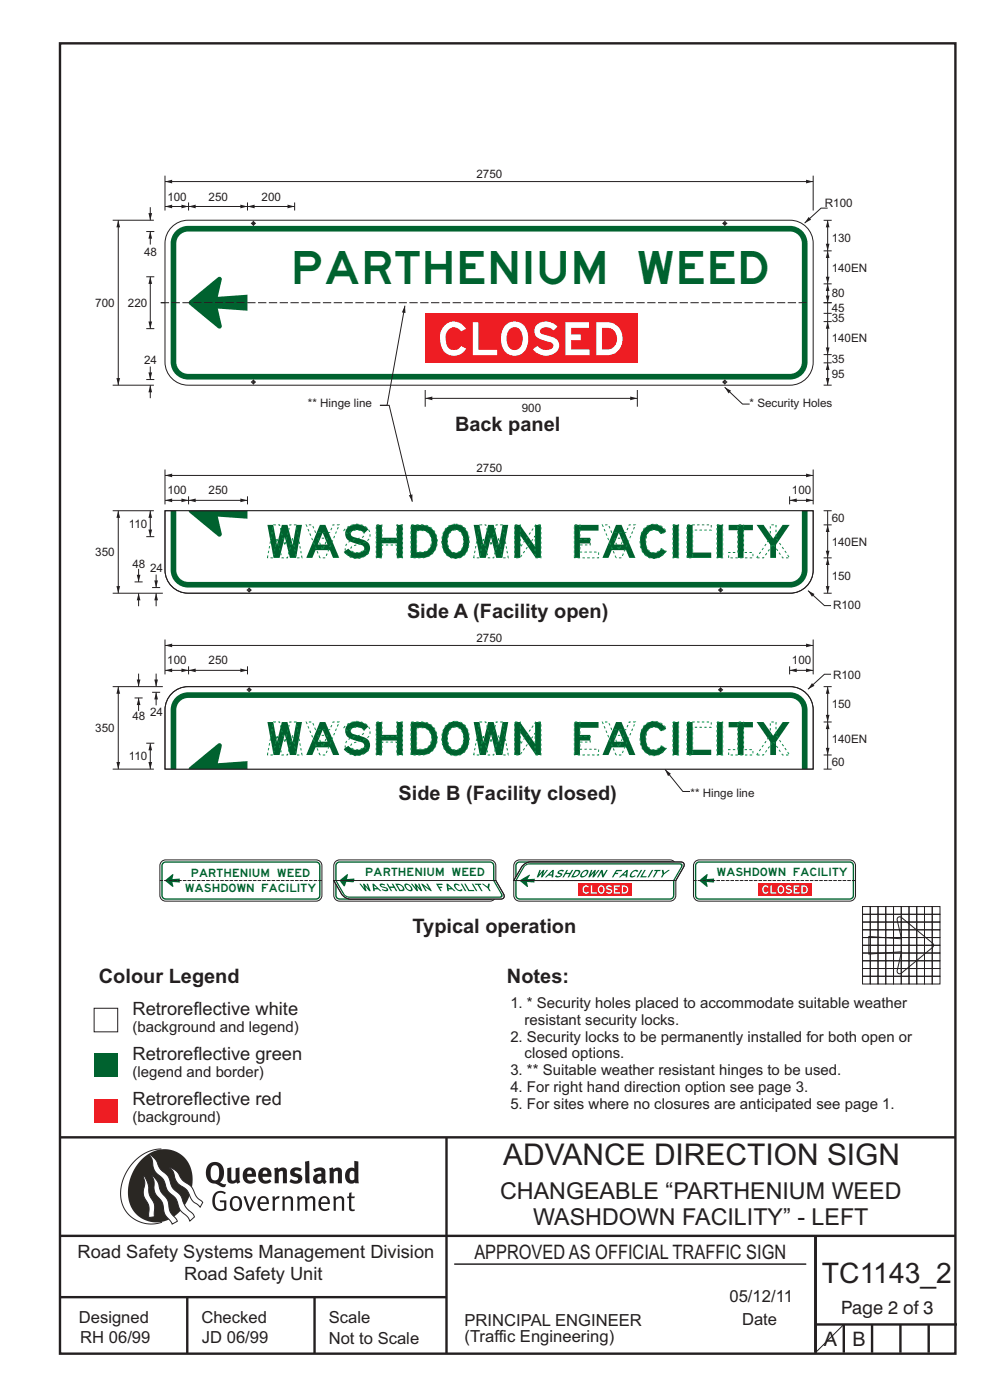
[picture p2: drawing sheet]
<svg xmlns="http://www.w3.org/2000/svg" width="210mm" height="297mm" viewBox="0 0 210 297" stroke-linecap="round" stroke-linejoin="round" font-family="sans-serif">
<defs><g id="words">
<g font-size="7" fill="#00622f">
<text x="62.6" y="60.2">PARTHENIUM</text>
<text x="135.5" y="60.2">WEED</text>
</g>
<text font-size="6.3" fill="#231f20" x="106.7" y="247.2">ADVANCE DIRECTION SIGN</text>
<text font-size="6" fill="#231f20" x="174.4" y="272.1">TC1143_2</text>
<g font-size="4.9" fill="#231f20">
<text x="106.1" y="254.4">CHANGEABLE “PARTHENIUM WEED</text>
<text x="113.1" y="259.9">WASHDOWN FACILITY” - LEFT</text>
</g>
<g font-size="4.2" fill="#231f20">
<text x="96.5" y="91.3">Back panel</text>
<text x="86.3" y="131.1">Side A (Facility open)</text>
<text x="84.5" y="169.8">Side B (Facility closed)</text>
<text x="87.5" y="197.9">Typical operation</text>
<text x="21" y="208.5">Colour Legend</text>
<text x="107.5" y="208.5">Notes:</text>
<text x="100.6" y="267.2">APPROVED AS OFFICIAL TRAFFIC SIGN</text>
<text x="174.7" y="285.6">A</text>
<text x="180.9" y="285.6">B</text>
</g>
<g font-size="3.9" fill="#231f20">
<text x="28.1" y="215.3">Retroreflective white</text>
<text x="28.1" y="224.9">Retroreflective green</text>
<text x="28.1" y="234.5">Retroreflective red</text>
<text x="16.4" y="266.8">Road Safety Systems Management Division</text>
<text x="39.1" y="271.6">Road Safety Unit</text>
<text x="178.4" y="278.8">Page 2 of 3</text>
</g>
<g font-size="3.5" fill="#231f20">
<text x="16.7" y="280.6">Designed</text>
<text x="42.7" y="280.6">Checked</text>
<text x="69.7" y="280.6">Scale</text>
<text x="98.5" y="281.4">PRINCIPAL ENGINEER</text>
<text x="154.7" y="276.2">05/12/11</text>
<text x="157.4" y="281.2">Date</text>
<text x="17" y="284.8">RH 06/99</text>
<text x="42.8" y="284.8">JD 06/99</text>
<text x="69.7" y="285.2">Not to Scale</text>
<text x="98.5" y="284.8">(Traffic Engineering)</text>
</g>
<g font-size="3.2" fill="#231f20">
<text x="108.3" y="213.9">1. * Security holes placed to accommodate suitable weather</text>
<text x="28.1" y="218.9">(background and legend)</text>
<text x="108.3" y="221">2. Security locks to be permanently installed for both open or</text>
<text x="111.3" y="217.5">resistant security locks.</text>
<text x="111.3" y="224.5">closed options.</text>
<text x="28.1" y="228.6">(legend and border)</text>
<text x="108.3" y="228.1">3. ** Suitable weather resistant hinges to be used.</text>
<text x="108.3" y="231.6">4. For right hand direction option see page 3.</text>
<text x="28.1" y="238.2">(background)</text>
<text x="108.3" y="235.2">5. For sites where no closures are anticipated see page 1.</text>
</g>
<g font-size="2.5" fill="#231f20">
<text x="101.1" y="37.7">2750</text>
<text x="35.5" y="42.5">100</text>
<text x="44.2" y="42.5">250</text>
<text x="55.5" y="42.5">200</text>
<text x="175" y="43.9">R100</text>
<text x="176.4" y="51.3">130</text>
<text x="30.6" y="54.2">48</text>
<text x="176.4" y="57.6">140EN</text>
<text x="20.2" y="65.1">700</text>
<text x="27.1" y="65.1">220</text>
<text x="176.4" y="63.1">80</text>
<text x="176.4" y="68.2">35</text>
<text x="176.4" y="66.2">45</text>
<text x="30.6" y="77.3">24</text>
<text x="176.4" y="77">35</text>
<text x="176.4" y="72.6">140EN</text>
<text x="176.4" y="80.2">95</text>
<text x="65.3" y="86.3">** Hinge line</text>
<text x="110.7" y="87.4">900</text>
<text x="159" y="86.3">* Security Holes</text>
<text x="101.1" y="100">2750</text>
<text x="35.5" y="104.9">100</text>
<text x="44.2" y="104.9">250</text>
<text x="168" y="104.9">100</text>
<text x="27.3" y="112">110</text>
<text x="176.4" y="110.7">60</text>
<text x="20.2" y="118">350</text>
<text x="176.4" y="115.7">140EN</text>
<text x="28.1" y="120.6">48</text>
<text x="31.8" y="121.4">24</text>
<text x="176.4" y="123">150</text>
<text x="176.7" y="129.3">R100</text>
<text x="101.1" y="136.1">2750</text>
<text x="35.5" y="140.9">100</text>
<text x="44.2" y="141">250</text>
<text x="168" y="141">100</text>
<text x="176.7" y="144">R100</text>
<text x="20.2" y="155.3">350</text>
<text x="28.1" y="152.7">48</text>
<text x="31.8" y="151.9">24</text>
<text x="176.4" y="150.3">150</text>
<text x="27.3" y="161.3">110</text>
<text x="176.4" y="157.5">140EN</text>
<text x="176.4" y="162.6">60</text>
<text x="146.5" y="169">** Hinge line</text>
</g>
<g font-size="1.8" fill="#00622f">
<text x="77.7" y="185.8">PARTHENIUM</text>
<text x="95.9" y="185.8">WEED</text>
<text x="115.9" y="185.8">PARTHENIUM</text>
<text x="134.1" y="185.8">WEED</text>
<text x="152.1" y="185.8">WASHDOWN</text>
<text x="168.4" y="185.8">FACILITY</text>
</g>
<g font-size="1.7" fill="#00622f">
<text x="39.3" y="189.3">WASHDOWN</text>
<text x="40.7" y="186.1">PARTHENIUM</text>
<text x="55.6" y="189.3">FACILITY</text>
<text x="58.9" y="186.1">WEED</text>
</g>
</g></defs>
<g fill="none" stroke="#231f20" stroke-width=".51">
<path d="M12.7 9.2h190v278h-190zM12.7 241.3h190M94.7 241.4v45.8M12.7 275.2h82M12.7 262.2h190.1M39.7 275.2v12M66.7 275.2v12M173 262.2v24.8M173 281h30M179 281v6M185 281v6M191 281v6"/>
<path d="M197 281v6"/>
</g>
<path d="M96.4 268.2h74.6" fill="none" stroke="#231f20" stroke-width=".21"/>
<path d="M34.2 243.8a9.5 9.5 0 0 0-8.6 10.4 6.5 6.5 0 0 0 8.8 5.1" fill="none" stroke="#2a2723" stroke-width=".21"/>
<path d="M30.1 246a6.1 6.1 0 0 1 7.3-1.6 6.1 6.1 0 0 1 3.4 6.6 8.8 8.8 0 0 1-7.1 8.3 6.1 6.1 0 0 1-6.5-7.4 10.5 10.5 0 0 1 2.9-5.9z" fill-rule="evenodd" fill="#2a2723"/>
<g fill="#fff" stroke="#2a2723" stroke-width=".21">
<path d="M30.4 249.4l.3 .3 .6 1.2 .4 2.5 1 2.1 .1 2.7-1.2 .1v-2.5l-1-1.8-.2-.6 .3-2.4z" fill-rule="evenodd"/>
<path d="M36 247.7l.5 .2 .9 .6 1.3 1.9 2 1.5 1 2 1.3 1.2-.5 1-1.7-1.4-1.2-2.3-1.9-1.4-.6-.9-.4-1.5z" fill-rule="evenodd"/>
<path d="M31.7 245l.3 .1 .9 .8 1.1 2.1 1.6 1.5 1 2.5 1.6 1.5 1.2 2.6 1.6 1.6 .3 .5-1 .9-.5-.9-1.6-1.5-1-2.5-1.7-1.6-.9-2.4-1.7-1.7-.4-.9-.3-1.6z" fill-rule="evenodd"/>
<path d="M32.2 249.4l.5 .4 .7 .9 .7 2.1 1.5 1.9 .5 2.4 1.5 1.8v.2l-1.1 .6-1.5-2.1-.6-2.6-1.5-1.9-.2-.9v-1.6z" fill-rule="evenodd"/>
</g>
<g fill="#231f20">
<path d="M45.6 253.1l.5-.3 .7-.1 .6 .1 .5 .3-.2 .3-.9-.3-.8 .2-.3 .6-.1 1.1 .1 .7 .3 .5 .5 .3h.6l.4-.1v-1.3h-.8l-.1-.4h1.4v1.9l-.7 .3h-.7l-.7-.2-.5-.5-.3-.7-.1-1 .2-.8z" fill-rule="evenodd"/>
<path d="M49.5 254.3l.7-.1 .5 .5 .1 1.2-.2 .4-.3 .2h-.5l-.4-.4-.1-1zM49.2 254.1l-.5 1.1 .3 1.2 .7 .5 1-.1 .4-.4 .2-.5v-.8l-.2-.7-.3-.4-.5-.2h-.6z" fill-rule="evenodd"/>
<path d="M51.6 253.9l.5-.1 .9 2.6 .8-2.6h.5l-1.1 3.1h-.5z" fill-rule="evenodd"/>
<path d="M55.4 254.3l.4-.2 .4 .2 .3 .2v.6h-1.3zM55.1 254.1l-.5 1v.7l.3 .6 .4 .4 .5 .1 1.1-.2 .1-.1-.2-.3-.6 .2-.7-.1-.2-.3-.1-.5v-.2h1.8l-.2-1.2-.8-.4h-.5z" fill-rule="evenodd"/>
<path d="M57.7 253.9l.5-.1 .1 .5 .5-.4 .5-.1-.2 .5-.4 .1-.3 .3-.1 2.2h-.5z" fill-rule="evenodd"/>
<path d="M59.8 253.9l.5-.1a.24 .24 0 0 0 .1 .4 .24 .24 0 0 0 .3-.2l.8-.2 .6 .4 .1 2.7h-.5v-2.4l-.2-.2-.3-.1-.8 .4v2.3h-.5z" fill-rule="evenodd"/>
<path d="M63 253.9l.5-.1a.24 .24 0 0 0 .1 .4 .24 .24 0 0 0 .3-.3l.6-.1 .5 .2a.23 .23 0 0 0 .2 .2 .23 .23 0 0 0 .2-.2l.8-.2 .6 .4 .1 2.7h-.5v-2.4l-.1-.2-.3-.1-.8 .5v2.2h-.5v-2.4l-.1-.2-.3-.1-.7 .4v2.3h-.5z" fill-rule="evenodd"/>
<path d="M68.4 254.3l.4-.2 .4 .2 .3 .8h-1.4zM68 254.1l-.4 1v.7l.2 .6 .4 .4 .5 .1 1-.2 .2-.1-.2-.3-.6 .2-.7-.1-.2-.4-.1-.6h1.9l-.2-1.1-.4-.4-.5-.1h-.5z" fill-rule="evenodd"/>
<path d="M70.7 253.9l.4-.1a.24 .24 0 0 0 .2 .4 .24 .24 0 0 0 .3-.2l.8-.2 .5 .4 .1 2.7h-.5v-2.3l-.1-.3-.3-.1-.9 .4v2.3h-.4z" fill-rule="evenodd"/>
<path d="M74.1 253.1l.5-.1-.1 .8h.8l-.2 .4h-.6v2.2l.2 .2 .5-.1 .1 .4h-.3h-.6l-.3-.4-.1-2.3h-.3v-.4h.3z" fill-rule="evenodd"/>
<path d="M45 247.4l.4-.2h.4l.6 .6v1.8l-.2 .5-.3 .3-.7-.1-.4-.5-.1-1.5zM44.3 247l-.4 .6-.2 .9v1l.4 .8 .6 .6 1.1 .3 1.5 .7 .5-.1 .2-.6h-.6l-.8-.4 .7-.9 .2-1.5a1.91 1.91 0 0 0-1.1-1.7 1.91 1.91 0 0 0-2.1 .3z" fill-rule="evenodd"/>
<path d="M48.2 247.8l.9-.1v2.4l.1 .3 .3 .1 .5-.3v-2.3l.8-.2v2.6l.2 .5-.7 .3a.39 .39 0 0 0-.7 0h-.8l-.5-.5z" fill-rule="evenodd"/>
<path d="M52.6 248.5l.3-.2 .3 .1 .2 .6h-1zM51.9 248.1l-.3 .5-.1 .7 .1 .8 .3 .6 .5 .3 .6 .1 .7-.1 .6-.3-.4-.5-.4 .2-.5 .1-.4-.2-.2-.4v-.2h1.9l-.1-1-.3-.7-1-.3-.5 .1z" fill-rule="evenodd"/>
<path d="M55.9 248.5l.3-.2 .3 .1 .2 .6h-1zM55.2 248.1l-.3 .5-.1 .8 .1 .7 .3 .6 .5 .3 .6 .1 .7-.1 .6-.3-.4-.5-.5 .3-.6-.1-.4-.5v-.2h1.9l-.1-1-.3-.6-.5-.3-.5-.1-.5 .1z" fill-rule="evenodd"/>
<path d="M58.1 247.9l.8-.2 .1 .4 1-.4 .7 .3 .2 .5v2.5h-.9v-2.2l-.2-.4-.7 .3v2.3h-.8z" fill-rule="evenodd"/>
<path d="M61.8 248l.9-.3 1.3 .3-.3 .6-.8-.3-.4 .3 .1 .3 1 .3 .4 .4 .1 .8-.5 .5-1 .2-1.2-.3 .3-.7 1.1 .4h.2l.2-.3-.1-.3-1-.3-.4-.3-.1-.7z" fill-rule="evenodd"/>
<path d="M67.4 249.8l.8-.2v.7l-.4 .2h-.3l-.2-.3zM66.5 248.1l.3 .7 .8-.4 .5 .2a.35 .35 0 0 1 0 .4 .35 .35 0 0 1-.5 0l-1 .4-.2 1 .2 .4 .3 .3h1.1a.49 .49 0 0 1 .9 .1l.4-.5-.3-.4v-1.8l-.1-.5-.5-.2-.6-.1z" fill-rule="evenodd"/>
<path d="M69.8 247.9l.8-.2 .1 .4 1-.4 .7 .3 .1 .5v2.5h-.8v-2.3l-.3-.3-.6 .3v2.3h-.9z" fill-rule="evenodd"/>
<path d="M74.4 248.5l.4-.1 .4 .2v1.6l-.4 .2-.4-.1-.2-.3v-1zM75.2 246.3v1.3a.19 .19 0 0 1-.1 .3 .19 .19 0 0 1-.3-.2l-.8 .2-.5 .5-.3 .9 .1 1 .4 .5 .5 .3h.6l.5-.2 .1 .1h.7l-.1-4.6z" fill-rule="evenodd"/>
<path d="M64.7 246.5l.9-.2 .2 4.7h-.9l-.1-.3z" fill-rule="evenodd"/>
</g>
<path d="M179 281l-6 6" fill="none" stroke="#231f20" stroke-width=".21"/>
<path d="M20 223.5h5v5h-5z" fill-rule="evenodd" fill="#00622f"/>
<path d="M20 233.1h5v5h-5z" fill-rule="evenodd" fill="#ee1d23"/>
<path d="M20 213.9h5v5h-5z" fill-rule="evenodd" fill="#fff" stroke="#231f20" stroke-width=".21"/>
<path d="M80.6 86h2l4.9 20.4" fill="none" stroke="#231f20" stroke-width=".21"/>
<path d="M86.7 105.1l.8-.2v1.5z" fill="#231f20"/>
<path d="M153.7 82.1l3.8 3.6h1.5" fill="none" stroke="#231f20" stroke-width=".21"/>
<path d="M153.7 82.1l1.4 .8-.6 .6z" fill="#231f20"/>
<path d="M34.1 64.2h137.5" fill="none" stroke="#231f20" stroke-width=".21" stroke-dasharray="1.8 .5" stroke-linecap="butt"/>
<path d="M36.2 48.5a4.9 4.9 0 0 1 3.7-1.8h127.7a4.9 4.9 0 0 1 4.9 4.9v25.2a4.9 4.9 0 0 1-4.9 4.9h-127.7a4.9 4.9 0 0 1-4.9-4.9v-25.2a4.9 4.9 0 0 1 1.2-3.1z" fill-rule="evenodd" fill="#fff" stroke="#231f20" stroke-width=".21"/>
<path d="M37.3 49a3.7 3.7 0 0 1 2.6-1.1h127.7a3.7 3.7 0 0 1 3.7 3.7v25.2a3.7 3.7 0 0 1-3.7 3.7h-127.7a3.7 3.7 0 0 1-3.7-3.7v-25.2a3.7 3.7 0 0 1 1.1-2.6z" fill-rule="evenodd" fill="#00622f"/>
<path d="M38 50.1a2.51 2.51 0 0 1 1.9-1h127.7a2.52 2.52 0 0 1 2.5 2.5v25.2a2.52 2.52 0 0 1-2.5 2.5h-127.7a2.52 2.52 0 0 1-2.5-2.5v-25.2l.1-.5z" fill-rule="evenodd" fill="#fff"/>
<path d="M35 43.8h5" fill="none" stroke="#231f20" stroke-width=".21"/>
<g fill="#231f20">
<path d="M38.5 43.4l1.5 .4-1.5 .4z"/>
<path d="M35 43.8l1.5-.4v.8z"/>
</g>
<path d="M35 38.5h137.5" fill="none" stroke="#231f20" stroke-width=".21"/>
<g fill="#231f20">
<path d="M171 38.1l1.5 .4-1.5 .4z"/>
<path d="M35 38.5l1.5-.4v.8z"/>
</g>
<path d="M40 43.8h12.5" fill="none" stroke="#231f20" stroke-width=".21"/>
<g fill="#231f20">
<path d="M51 43.4l1.5 .4-1.5 .4z"/>
<path d="M40 43.8l1.5-.4v.8z"/>
</g>
<path d="M35 37.3v7.4M40 43v1.7M52.5 43v1.7" fill="none" stroke="#231f20" stroke-width=".21"/>
<path d="M40.2 63.8l6-4.9a.5 .5 0 0 1 .6-.1 .5 .5 0 0 1 .2 .5l-.8 3.7 6.3-.5v3.4l-6.3-.4 .8 3.7a.5 .5 0 0 1-.2 .5 .5 .5 0 0 1-.6-.1l-6-5-.2-.4z" fill-rule="evenodd" fill="#00622f"/>
<path d="M172.5 37.3v7.4M31.9 77.8v2.7" fill="none" stroke="#231f20" stroke-width=".21"/>
<path d="M31.5 79h.8l-.4 1.5z" fill="#231f20"/>
<path d="M31.9 44v2.7" fill="none" stroke="#231f20" stroke-width=".21"/>
<path d="M31.5 45.2h.8l-.4 1.5z" fill="#231f20"/>
<path d="M31.9 81.7v2.8" fill="none" stroke="#231f20" stroke-width=".21"/>
<path d="M31.9 81.7l.4 1.5h-.8z" fill="#231f20"/>
<path d="M31.9 49.1v2.8" fill="none" stroke="#231f20" stroke-width=".21"/>
<path d="M31.9 49.1l.4 1.5h-.8z" fill="#231f20"/>
<path d="M23.9 46.7h8.7M25.1 46.7v35M31 49.1h1.7M23.9 81.7h8.7M31 80.5h1.7" fill="none" stroke="#231f20" stroke-width=".21"/>
<g fill="#231f20">
<path d="M25.1 46.7l.4 1.5h-.8z"/>
<path d="M24.7 80.2h.8l-.4 1.5z"/>
</g>
<path d="M31.9 58.7v11" fill="none" stroke="#231f20" stroke-width=".21"/>
<g fill="#231f20">
<path d="M31.9 58.7l.4 1.5h-.8z"/>
<path d="M31.5 68.2h.8l-.4 1.5z"/>
</g>
<path d="M31 58.7h1.7M31 69.7h1.7" fill="none" stroke="#231f20" stroke-width=".21"/>
<path d="M90.2 66.5h45v10.5h-45z" fill-rule="evenodd" fill="#ee1d23"/>
<path d="M94.2 69.2a4.5 4.5 0 0 0 .4 5.8 2.93 2.93 0 0 0 4.3-1.1l-1.1-.5a1.74 1.74 0 0 1-2 .8 1.74 1.74 0 0 1-1.2-1.9 2.1 2.1 0 0 1 1.9-2.8l.6 .2 .7 .6 1.1-.5a2.89 2.89 0 0 0-4.7-.6zM100.3 68.3v7h5.1v-1.1h-3.9v-5.9zM108.1 69.8a1.61 1.61 0 0 1 1.8-.2 1.61 1.61 0 0 1 .9 1.5 2.62 2.62 0 0 1-1.3 3.1 1.96 1.96 0 0 1-2-2.4l.1-1.1zM107.3 68.9a4.5 4.5 0 0 0 .4 6.2 2.87 2.87 0 0 0 4.3-2.6 3.5 3.5 0 0 0-2.3-4.3 2.73 2.73 0 0 0-2.4 .7zM113.9 68.9a1.88 1.88 0 0 0-.5 2 1.88 1.88 0 0 0 1.6 1.2l.3 .1a3.6 3.6 0 0 1 2.1 .9 1.17 1.17 0 0 1-1.6 1.2 2.32 2.32 0 0 1-1.8-.9l-1 .7a3.3 3.3 0 0 0 5.5-.1 1.99 1.99 0 0 0-1.9-2.7l-.4-.1a1.68 1.68 0 0 1-1.7-1 1.7 1.7 0 0 1 2.6-.3l.3 .2 .9-.8a3.2 3.2 0 0 0-4.4-.4zM119.9 68.3v7h5.2v-1.2h-4v-1.9h2.1v-1.2h-2.1v-1.4h3.9v-1.3zM126.5 68.3v7a6.3 6.3 0 0 0 3.9-.3 3.6 3.6 0 0 0 1.6-4 3.6 3.6 0 0 0-3.3-2.7zM127.7 69.6a2.39 2.39 0 0 1 3.1 1.4 2.26 2.26 0 0 1-1.8 3.1h-1.3z" fill-rule="evenodd" fill="#fff"/>
<path d="M90.2 84.5h45" fill="none" stroke="#231f20" stroke-width=".21"/>
<g fill="#231f20">
<path d="M133.7 84.1l1.5 .4-1.5 .4z"/>
<path d="M90.2 84.5l1.5-.4v.8z"/>
</g>
<path d="M175.6 46.7v6.5M90.2 82.7v3.6M135.2 82.7v3.6" fill="none" stroke="#231f20" stroke-width=".21"/>
<g fill="#231f20">
<path d="M175.2 51.7h.8l-.4 1.5z"/>
<path d="M175.6 46.7l.4 1.5h-.8z"/>
</g>
<path d="M175.6 60.2v4" fill="none" stroke="#231f20" stroke-width=".21"/>
<g fill="#231f20">
<path d="M175.2 62.7h.8l-.4 1.5z"/>
<path d="M175.6 60.2l.4 1.5h-.8z"/>
</g>
<path d="M175.6 53.2v7" fill="none" stroke="#231f20" stroke-width=".21"/>
<g fill="#231f20">
<path d="M175.2 58.7h.8l-.4 1.5z"/>
<path d="M175.6 53.2l.4 1.5h-.8z"/>
</g>
<path d="M174.7 53.2h1.7M174.7 46.7h1.7M174.7 64.2h1.7M174.7 60.2h1.7M174.7 77h1.7M174.7 66.5h1.7M175.6 64.2v2.3M175.6 77v4.7M174.7 81.7h1.7" fill="none" stroke="#231f20" stroke-width=".21"/>
<g fill="#231f20">
<path d="M175.2 80.2h.8l-.4 1.5z"/>
<path d="M175.6 77l.4 1.5h-.8z"/>
</g>
<path d="M175.6 68.2v7" fill="none" stroke="#231f20" stroke-width=".21"/>
<g fill="#231f20">
<path d="M175.2 73.7h.8l-.4 1.5z"/>
<path d="M175.6 68.2l.4 1.5h-.8z"/>
</g>
<path d="M175.6 44.2h-1.4l-3.5 3.1M174.7 68.2h1.7M174.7 75.2h1.7M174.7 64.2h1.7M175.6 66.5v1.7M175.6 75.2v1.8" fill="none" stroke="#231f20" stroke-width=".21"/>
<path d="M171.5 46l.6 .6-1.4 .7z" fill="#231f20"/>
<circle cx="53.8" cy="47.4" r=".3" fill="#fff" stroke="#231f20" stroke-width=".21"/>
<path d="M53.8 46.9v1M54.3 47.4h-1.1" fill="none" stroke="#231f20" stroke-width=".21"/>
<circle cx="153.8" cy="47.4" r=".3" fill="#fff" stroke="#231f20" stroke-width=".21"/>
<path d="M153.8 46.9v1M154.3 47.4h-1.1" fill="none" stroke="#231f20" stroke-width=".21"/>
<circle cx="53.8" cy="81.1" r=".3" fill="#fff" stroke="#231f20" stroke-width=".21"/>
<path d="M53.2 81.1h1.1M53.8 80.5v1.1" fill="none" stroke="#231f20" stroke-width=".21"/>
<circle cx="153.8" cy="81.1" r=".3" fill="#fff" stroke="#231f20" stroke-width=".21"/>
<path d="M52.5 43.8h10M62.5 43v1.7M153.2 81.1h1.1M153.8 80.5v1.1" fill="none" stroke="#231f20" stroke-width=".21"/>
<g fill="#231f20">
<path d="M52.5 43.8l1.5-.4v.8z"/>
<path d="M61 43.4l1.5 .4-1.5 .4z"/>
</g>
<path d="M34.1 64.2h137.5" fill="none" stroke="#231f20" stroke-width=".21" stroke-dasharray="1.8 .5" stroke-linecap="butt"/>
<path d="M85.9 64.9l-3.8 21.1h-1.5" fill="none" stroke="#231f20" stroke-width=".21"/>
<path d="M85.9 64.9l.1 1.5-.8-.1z" fill="#231f20"/>
<path d="M35 106.2h5" fill="none" stroke="#231f20" stroke-width=".21"/>
<g fill="#231f20">
<path d="M38.5 105.8l1.5 .4-1.5 .3z"/>
<path d="M35 106.2l1.5-.4v.7z"/>
</g>
<path d="M35 100.9h137.5" fill="none" stroke="#231f20" stroke-width=".21"/>
<g fill="#231f20">
<path d="M171 100.5l1.5 .4-1.5 .4z"/>
<path d="M35 100.9l1.5-.4v.8z"/>
</g>
<path d="M40 106.2h12.5" fill="none" stroke="#231f20" stroke-width=".21"/>
<g fill="#231f20">
<path d="M51 105.8l1.5 .4-1.5 .3z"/>
<path d="M40 106.2l1.5-.4v.7z"/>
</g>
<path d="M35 99.6v7.4M40 105.3v1.7M52.5 105.3v1.7" fill="none" stroke="#231f20" stroke-width=".21"/>
<path d="M35 108.4h137.5v12.5a4.9 4.9 0 0 1-4.9 5h-127.7a4.9 4.9 0 0 1-4.9-5z" fill-rule="evenodd" fill="#fff" stroke="#231f20" stroke-width=".21"/>
<path d="M36.2 108.4h135.1v12.5a3.7 3.7 0 0 1-3.7 3.8h-127.7a3.7 3.7 0 0 1-3.7-3.8z" fill-rule="evenodd" fill="#00622f"/>
<path d="M37.4 108.4h132.7v12.5a2.52 2.52 0 0 1-2.5 2.6h-127.7a2.52 2.52 0 0 1-2.5-2.6z" fill-rule="evenodd" fill="#fff"/>
<g fill="#00622f">
<path d="M56.7 111.4l1.3 7h1.3l1.1-4.4 1.1 4.4h1.3l1.3-7h-1.3l-.7 4.2-1.1-4.2h-1.2l-1 4.2-.8-4.2zM67.9 111.4l-2.9 7h1.3l.6-1.7h3.1l.6 1.7h1.4l-3-7zM68.4 113l1.1 2.5h-2.1zM73.7 111.9a1.88 1.88 0 0 0-.4 2 1.88 1.88 0 0 0 1.6 1.2l.3 .1a3.6 3.6 0 0 1 2 .9 1.17 1.17 0 0 1-1.5 1.2 2.32 2.32 0 0 1-1.8-.9l-1 .7a3.3 3.3 0 0 0 5.4-.1 1.99 1.99 0 0 0-1.8-2.7l-.5-.1a1.68 1.68 0 0 1-1.6-1 1.7 1.7 0 0 1 2.6-.3l.3 .2 .8-.8a3.2 3.2 0 0 0-4.4-.4zM79.8 111.4v7h1.2v-3.1h3.2v3.1h1.2v-7h-1.2v2.7h-3.2v-2.7zM87.2 111.4v7a6.3 6.3 0 0 0 3.9-.4 3.6 3.6 0 0 0 1.6-4 3.6 3.6 0 0 0-3.3-2.6zM88.4 112.6a2.39 2.39 0 0 1 3 1.4 2.26 2.26 0 0 1-1.7 3.1h-1.3zM95.6 112.8a1.61 1.61 0 0 1 1.7-.2 1.61 1.61 0 0 1 1 1.5 2.62 2.62 0 0 1-1.3 3.1 1.96 1.96 0 0 1-2.1-2.3l.2-1.2zM94.8 111.9a4.5 4.5 0 0 0 .4 6.2 2.87 2.87 0 0 0 4.3-2.6 3.5 3.5 0 0 0-2.4-4.2 2.73 2.73 0 0 0-2.3 .6zM100.5 111.4l1.3 7h1.3l1.1-4.4 1 4.4h1.4l1.2-7h-1.2l-.8 4.2-1.1-4.2h-1.2l-1 4.2-.8-4.2zM109.2 111.4v7h1.2v-4.8l3.2 4.8h1.1v-7h-1.2v4.6l-3.2-4.6zM121.8 111.4v7h1.2v-3.1h2.2v-1.2h-2.2v-1.5h4v-1.2zM130.7 111.4l-2.9 7h1.3l.7-1.7h3l.7 1.7h1.3l-3-7zM131.3 113l1 2.5h-2.1zM136.6 112.2a4.5 4.5 0 0 0 .5 5.8 2.93 2.93 0 0 0 4.2-1l-1-.6a1.74 1.74 0 0 1-2.1 .8 1.74 1.74 0 0 1-1.2-1.8 2.1 2.1 0 0 1 2-2.9l.6 .2 .7 .6 1-.5a2.89 2.89 0 0 0-4.7-.6zM142.7 111.4v7h1.3v-7zM145.7 111.4v7h5.2v-1.2h-4v-5.8zM152.1 111.4v7h1.2v-7zM154.6 111.4v1.1h1.9v5.9h1.2v-5.9h2v-1.1zM160.5 111.4l2.9 4.2v2.8h1.2v-2.8l2.9-4.2h-1.5l-2 2.9-2-2.9z" fill-rule="evenodd"/>
<path d="M40 108.4h12.5v1.7l-6.3-.5 .8 3.7a.5 .5 0 0 1-.2 .5 .5 .5 0 0 1-.6-.1l-6-4.9z" fill-rule="evenodd"/>
</g>
<g fill="none" stroke="#00a54f" stroke-width=".21" stroke-dasharray=".5 .5" stroke-linecap="butt">
<path d="M58 111.4h1.3l1.1 4.3 1.1-4.3h1.3l1.3 7h-1.3l-.7-4.3-1.1 4.3h-1.2l-1-4.3-.8 4.3h-1.3zM65 111.4h1.3l.6 1.6h3.1l.6-1.6h1.4l-3 7h-1.1zM67.4 114.2h2.1l-1.1 2.5zM73.1 112.3a3.3 3.3 0 0 1 5.2 .4 1.99 1.99 0 0 1-1.8 2.7l-.5 .1a1.68 1.68 0 0 0-1.6 1 1.7 1.7 0 0 0 2.6 .3l.3-.2 .8 .8a3 3 0 0 1-4.7-.2 2.03 2.03 0 0 1 1.8-2.7 3.6 3.6 0 0 0 2-.9 1.17 1.17 0 0 0-1.5-1.2 2.32 2.32 0 0 0-1.8 .9l-1-.7zM79.8 111.4h1.2v3h3.2v-3h1.2v7h-1.2v-2.8h-3.2v2.8h-1.2zM87.2 111.4a6.3 6.3 0 0 1 3.9 .3 3.6 3.6 0 0 1 1.6 4 3.6 3.6 0 0 1-3.3 2.7h-2.2zM88.4 112.6a2.58 2.58 0 0 1 2.7 .7 2.35 2.35 0 0 1-1.5 3.8h-1.2zM94.8 111.9a2.85 2.85 0 0 1 3.1-.4 2.85 2.85 0 0 1 1.6 2.7 3.5 3.5 0 0 1-2.4 4.2 2.93 2.93 0 0 1-3.3-2.9v-1.3l.2-1zM95.6 112.8a1.62 1.62 0 0 1 1.7-.2 1.62 1.62 0 0 1 1 1.5 2.65 2.65 0 0 1-1.3 3.1 1.97 1.97 0 0 1-2.1-2.3l.2-1.2zM101.8 111.4h1.3l1.1 4.3 1-4.3h1.4l1.2 7h-1.2l-.8-4.3-1.1 4.3h-1.2l-1-4.3-.8 4.3h-1.2zM109.2 111.4h1.2v4.7l3.2-4.7h1.1v7h-1.2v-4.7l-3.2 4.7h-1.1zM121.8 111.4h1.2v3h2.2v1.2h-2.2v1.5h4v1.3h-5.2z"/>
<path d="M127.8 111.4h1.3l.7 1.6h3l.7-1.6h1.3l-3 7h-1.1zM130.2 114.2h2.1l-1 2.5zM136.7 112a2.91 2.91 0 0 1 4.6 .8l-1 .5a1.74 1.74 0 0 0-2.1-.8 1.74 1.74 0 0 0-1.2 1.9 2.1 2.1 0 0 0 2 2.8l.6-.2 .7-.6 1 .5a2.96 2.96 0 0 1-3.4 1.5 2.96 2.96 0 0 1-2.1-3.1l.3-2.1zM142.7 111.4h1.3v7h-1.3zM145.7 111.4h5.2v1.1h-4v5.9h-1.2zM152.1 111.4h1.2v7h-1.2zM156.5 111.4h1.2v5.8h2v1.2h-5.1v-1.2h1.9zM163.4 111.4h1.2v2.7l2.9 4.3h-1.5l-2-3-2 3h-1.5l2.9-4.3z"/>
</g>
<path d="M172.5 99.6v7.4M33.1 121.9v2.8" fill="none" stroke="#231f20" stroke-width=".21"/>
<path d="M32.7 123.1h.8l-.4 1.6z" fill="#231f20"/>
<path d="M29.4 120.7v2.8" fill="none" stroke="#231f20" stroke-width=".21"/>
<path d="M29 121.9h.8l-.4 1.6z" fill="#231f20"/>
<path d="M33.1 125.9v2.7" fill="none" stroke="#231f20" stroke-width=".21"/>
<path d="M33.1 125.9l.4 1.5h-.8z" fill="#231f20"/>
<path d="M29.4 125.9v2.7" fill="none" stroke="#231f20" stroke-width=".21"/>
<path d="M29.4 125.9l.4 1.5h-.8z" fill="#231f20"/>
<path d="M23.9 108.4h8.7M23.9 125.9h10.6M171.4 125.3l3.5 3.2h1.4" fill="none" stroke="#231f20" stroke-width=".21"/>
<path d="M171.4 125.3l1.4 .7-.6 .6z" fill="#231f20"/>
<path d="M167.5 106.2h5M28.5 123.5h1.8M32.3 124.7h1.7" fill="none" stroke="#231f20" stroke-width=".21"/>
<g fill="#231f20">
<path d="M171 105.8l1.5 .4-1.5 .3z"/>
<path d="M167.5 106.2l1.5-.4v.7z"/>
</g>
<path d="M25.1 108.4v17.5M167.5 105.3v1.7" fill="none" stroke="#231f20" stroke-width=".21"/>
<g fill="#231f20">
<path d="M25.1 108.4l.4 1.5h-.8z"/>
<path d="M24.7 124.3h.8l-.4 1.6z"/>
</g>
<path d="M175.6 118.4v7.5" fill="none" stroke="#231f20" stroke-width=".21"/>
<g fill="#231f20">
<path d="M175.6 118.4l.4 1.5h-.8z"/>
<path d="M175.2 124.3h.8l-.4 1.6z"/>
</g>
<path d="M31.9 108.4v5.5" fill="none" stroke="#231f20" stroke-width=".21"/>
<g fill="#231f20">
<path d="M31.9 108.4l.4 1.5h-.8z"/>
<path d="M31.5 112.3h.8l-.4 1.6z"/>
</g>
<path d="M175.6 108.4v10" fill="none" stroke="#231f20" stroke-width=".21"/>
<g fill="#231f20">
<path d="M175.6 111.4l.4 1.5h-.8z"/>
<path d="M175.2 116.8h.8l-.4 1.6z"/>
</g>
<path d="M31 113.9h1.7M35 108.4h137.5v12.5a4.9 4.9 0 0 1-4.9 5h-127.7a4.9 4.9 0 0 1-4.9-5zM174.7 111.4h1.7M174.7 108.4h1.7M174.7 118.4h1.7M174.7 125.9h1.7" fill="none" stroke="#231f20" stroke-width=".21"/>
<path d="M36.2 147.4a4.9 4.9 0 0 1 3.7-1.7h127.7a4.9 4.9 0 0 1 4.9 4.9v12.6h-137.5v-12.6a4.9 4.9 0 0 1 1.2-3.2z" fill-rule="evenodd" fill="#fff" stroke="#231f20" stroke-width=".21"/>
<path d="M37.3 148a3.7 3.7 0 0 1 2.6-1.1h127.7a3.7 3.7 0 0 1 3.7 3.7v12.6h-135.1v-12.6a3.7 3.7 0 0 1 1.1-2.6z" fill-rule="evenodd" fill="#00622f"/>
<path d="M38.3 148.6l1-.5h.6h127.7a2.52 2.52 0 0 1 2.5 2.5v12.6h-132.7v-12.6a2.51 2.51 0 0 1 .9-2z" fill-rule="evenodd" fill="#fff"/>
<g fill="#00622f">
<path d="M56.7 153.2l1.3 7h1.3l1.1-4.4 1.1 4.4h1.3l1.3-7h-1.3l-.7 4.2-1.1-4.2h-1.2l-1 4.2-.8-4.2zM67.9 153.2l-2.9 7h1.3l.6-1.6h3.1l.6 1.6h1.4l-3-7zM68.4 154.9l1.1 2.5h-2.1zM73.7 153.8a1.88 1.88 0 0 0-.4 1.9 1.88 1.88 0 0 0 1.6 1.2l.3 .2a3.6 3.6 0 0 1 2 .8 1.17 1.17 0 0 1-1.5 1.2 2.32 2.32 0 0 1-1.8-.9l-1 .7a3.3 3.3 0 0 0 5.4 0 1.99 1.99 0 0 0-1.8-2.7l-.5-.2a1.68 1.68 0 0 1-1.6-1 1.7 1.7 0 0 1 2.6-.3l.3 .3 .8-.9a3.2 3.2 0 0 0-4.4-.3zM79.8 153.2v7h1.2v-3.1h3.2v3.1h1.2v-7h-1.2v2.7h-3.2v-2.7zM87.2 153.2v7a6.3 6.3 0 0 0 3.9-.4 3.6 3.6 0 0 0 1.6-3.9 3.6 3.6 0 0 0-3.3-2.7zM88.4 154.4a2.39 2.39 0 0 1 3 1.5 2.26 2.26 0 0 1-1.7 3.1h-1.3zM95.6 154.7a1.61 1.61 0 0 1 1.7-.3 1.61 1.61 0 0 1 1 1.5 2.62 2.62 0 0 1-1.3 3.2 1.96 1.96 0 0 1-2.1-2.4l.2-1.1zM94.8 153.7a4.5 4.5 0 0 0 .4 6.2 2.87 2.87 0 0 0 4.3-2.6 3.5 3.5 0 0 0-2.4-4.2 2.73 2.73 0 0 0-2.3 .6zM100.5 153.2l1.3 7h1.3l1.1-4.4 1 4.4h1.4l1.2-7h-1.2l-.8 4.2-1.1-4.2h-1.2l-1 4.2-.8-4.2zM109.2 153.2v7h1.2v-4.8l3.2 4.8h1.1v-7h-1.2v4.6l-3.2-4.6zM121.8 153.2v7h1.2v-3.1h2.2v-1.2h-2.2v-1.5h4v-1.2zM130.7 153.2l-2.9 7h1.3l.7-1.6h3l.7 1.6h1.3l-3-7zM131.3 154.9l1 2.5h-2.1zM136.6 154a4.5 4.5 0 0 0 .5 5.8 2.93 2.93 0 0 0 4.2-1l-1-.6a1.74 1.74 0 0 1-2.1 .8 1.74 1.74 0 0 1-1.2-1.8 2.1 2.1 0 0 1 2-2.9l.6 .2 .7 .6 1-.5a2.89 2.89 0 0 0-4.7-.6zM142.7 153.2v7h1.3v-7zM145.7 153.2v7h5.2v-1.1h-4v-5.9zM152.1 153.2v7h1.2v-7zM154.6 153.2v1.1h1.9v5.9h1.2v-5.9h2v-1.1zM160.5 153.2l2.9 4.2v2.8h1.2v-2.8l2.9-4.2h-1.5l-2 2.9-2-2.9z" fill-rule="evenodd"/>
<path d="M40.2 162.8l6-5a.5 .5 0 0 1 .6-.1 .5 .5 0 0 1 .2 .6l-.8 3.6 6.3-.4v1.7h-12.5z" fill-rule="evenodd"/>
</g>
<g fill="none" stroke="#00a54f" stroke-width=".21" stroke-dasharray=".5 .5" stroke-linecap="butt">
<path d="M58 153.2h1.3l1.1 4.4 1.1-4.4h1.3l1.3 7h-1.3l-.7-4.3-1.1 4.3h-1.2l-1-4.2-.8 4.2h-1.3zM65 153.2h1.3l.6 1.6h3.1l.6-1.6h1.4l-3 7h-1.1zM67.4 156h2.1l-1.1 2.5zM73.1 154.2a3.3 3.3 0 0 1 5.2 .3 1.99 1.99 0 0 1-1.8 2.7l-.5 .1a1.68 1.68 0 0 0-1.6 1 1.7 1.7 0 0 0 2.6 .3l.3-.2 .8 .8a3 3 0 0 1-4.7-.2 2.03 2.03 0 0 1 1.8-2.7 3.6 3.6 0 0 0 2-.9 1.17 1.17 0 0 0-1.5-1.1 2.32 2.32 0 0 0-1.8 .8l-1-.7zM79.8 153.2h1.2v3.1h3.2v-3.1h1.2v7h-1.2v-2.7h-3.2v2.7h-1.2zM87.2 153.2a6.3 6.3 0 0 1 3.9 .4 3.6 3.6 0 0 1 1.6 3.9 3.6 3.6 0 0 1-3.3 2.7h-2.2zM88.4 154.4a2.58 2.58 0 0 1 2.7 .7 2.35 2.35 0 0 1-1.5 3.9h-1.2zM94.8 153.7a2.85 2.85 0 0 1 3.1-.4 2.85 2.85 0 0 1 1.6 2.8 3.5 3.5 0 0 1-2.4 4.2 2.93 2.93 0 0 1-3.3-3v-1.2l.2-1.1zM95.6 154.7a1.62 1.62 0 0 1 1.7-.3 1.62 1.62 0 0 1 1 1.5 2.65 2.65 0 0 1-1.3 3.2 1.97 1.97 0 0 1-2.1-2.4l.2-1.1zM101.8 153.2h1.3l1.1 4.4 1-4.4h1.4l1.2 7h-1.2l-.8-4.3-1.1 4.3h-1.2l-1-4.2-.8 4.2h-1.2zM109.2 153.2h1.2v4.7l3.2-4.7h1.1v7h-1.2v-4.6l-3.2 4.6h-1.1zM121.8 153.2h1.2v3h2.2v1.2h-2.2v1.6h4v1.2h-5.2z"/>
<path d="M127.8 153.2h1.3l.7 1.6h3l.7-1.6h1.3l-3 7h-1.1zM130.2 156h2.1l-1 2.5zM136.7 153.9a2.91 2.91 0 0 1 4.6 .7l-1 .5a1.74 1.74 0 0 0-2.1-.8 1.74 1.74 0 0 0-1.2 1.9 2.1 2.1 0 0 0 2 2.9l.6-.2 .7-.7 1 .6a2.96 2.96 0 0 1-3.4 1.4 2.96 2.96 0 0 1-2.1-3.1l.3-2.1zM142.7 153.2h1.3v7h-1.3zM145.7 153.2h5.2v1.1h-4v5.9h-1.2zM152.1 153.2h1.2v7h-1.2zM156.5 153.2h1.2v5.8h2v1.2h-5.1v-1.2h1.9zM163.4 153.2h1.2v2.8l2.9 4.2h-1.5l-2-2.9-2 2.9h-1.5l2.9-4.2z"/>
</g>
<path d="M33.1 146.9v2.7" fill="none" stroke="#231f20" stroke-width=".21"/>
<path d="M33.1 146.9l.4 1.5h-.8z" fill="#231f20"/>
<path d="M29.4 148.1v2.7" fill="none" stroke="#231f20" stroke-width=".21"/>
<path d="M29.4 148.1l.4 1.5h-.8z" fill="#231f20"/>
<path d="M33.1 142.9v2.8" fill="none" stroke="#231f20" stroke-width=".21"/>
<path d="M32.7 144.2h.8l-.4 1.5z" fill="#231f20"/>
<path d="M29.4 142.9v2.8" fill="none" stroke="#231f20" stroke-width=".21"/>
<path d="M29 144.2h.8l-.4 1.5z" fill="#231f20"/>
<path d="M23.9 145.7h10.6M176.3 143h-1.4l-3.5 3.2M23.9 163.2h8.7" fill="none" stroke="#231f20" stroke-width=".21"/>
<path d="M172.2 144.9l.6 .6-1.4 .7z" fill="#231f20"/>
<path d="M28.5 148.1h1.8M32.3 146.9h1.7M35 142.2h5" fill="none" stroke="#231f20" stroke-width=".21"/>
<g fill="#231f20">
<path d="M38.5 141.8l1.5 .4-1.5 .4z"/>
<path d="M35 142.2l1.5-.4v.8z"/>
</g>
<path d="M35 136.9h137.5" fill="none" stroke="#231f20" stroke-width=".21"/>
<g fill="#231f20">
<path d="M171 136.5l1.5 .4-1.5 .4z"/>
<path d="M35 136.9l1.5-.4v.8z"/>
</g>
<path d="M40 142.2h12.5" fill="none" stroke="#231f20" stroke-width=".21"/>
<g fill="#231f20">
<path d="M51 141.8l1.5 .4-1.5 .4z"/>
<path d="M40 142.2l1.5-.4v.8z"/>
</g>
<path d="M35 135.7v7.4M172.5 135.7v7.4M40 141.4v1.7M52.5 141.4v1.7M167.5 142.2h5" fill="none" stroke="#231f20" stroke-width=".21"/>
<g fill="#231f20">
<path d="M171 141.8l1.5 .4-1.5 .4z"/>
<path d="M167.5 142.2l1.5-.4v.8z"/>
</g>
<path d="M25.1 145.7v17.5M167.5 141.4v1.7" fill="none" stroke="#231f20" stroke-width=".21"/>
<g fill="#231f20">
<path d="M24.7 161.7h.8l-.4 1.5z"/>
<path d="M25.1 145.7l.4 1.5h-.8z"/>
</g>
<path d="M175.6 145.7v7.5" fill="none" stroke="#231f20" stroke-width=".21"/>
<g fill="#231f20">
<path d="M175.2 151.7h.8l-.4 1.5z"/>
<path d="M175.6 145.7l.4 1.5h-.8z"/>
</g>
<path d="M31.9 157.7v5.5" fill="none" stroke="#231f20" stroke-width=".21"/>
<g fill="#231f20">
<path d="M31.5 161.7h.8l-.4 1.5z"/>
<path d="M31.9 157.7l.4 1.5h-.8z"/>
</g>
<path d="M175.6 153.2v10" fill="none" stroke="#231f20" stroke-width=".21"/>
<g fill="#231f20">
<path d="M175.2 158.7h.8l-.4 1.5z"/>
<path d="M175.6 153.2l.4 1.5h-.8z"/>
</g>
<path d="M31 157.7h1.7M36.2 147.4a4.9 4.9 0 0 1 3.7-1.7h127.7a4.9 4.9 0 0 1 4.9 4.9v12.6h-137.5v-12.6a4.9 4.9 0 0 1 1.2-3.2zM174.7 145.7h1.7M174.7 153.2h1.7M174.7 160.2h1.7M174.7 163.2h1.7" fill="none" stroke="#231f20" stroke-width=".21"/>
<circle cx="52.9" cy="125.2" r=".3" fill="#fff" stroke="#231f20" stroke-width=".21"/>
<path d="M52.3 125.2h1.1M52.9 124.7v1" fill="none" stroke="#231f20" stroke-width=".21"/>
<circle cx="152.9" cy="125.2" r=".3" fill="#fff" stroke="#231f20" stroke-width=".21"/>
<path d="M152.3 125.2h1.1M152.9 124.7v1M141.1 163.2l3.8 4.7h1.5" fill="none" stroke="#231f20" stroke-width=".21"/>
<path d="M141.1 163.2l1.2 1-.6 .5z" fill="#231f20"/>
<circle cx="52.9" cy="146.3" r=".3" fill="#fff" stroke="#231f20" stroke-width=".21"/>
<path d="M52.3 146.3h1.1M52.9 145.8v1.1" fill="none" stroke="#231f20" stroke-width=".21"/>
<circle cx="152.9" cy="146.3" r=".3" fill="#fff" stroke="#231f20" stroke-width=".21"/>
<path d="M152.3 146.3h1.1M152.9 145.8v1.1" fill="none" stroke="#231f20" stroke-width=".21"/>
<path d="M34.2 182.9l.6-.4 .3-.1h32a1.23 1.23 0 0 1 1.2 1.3v6.3a1.23 1.23 0 0 1-1.2 1.2h-32a1.23 1.23 0 0 1-1.2-1.2v-6.3z" fill-rule="evenodd" fill="#fff" stroke="#231f20" stroke-width=".21"/>
<path d="M34.5 183l.6-.3h32a.93 .93 0 0 1 .9 1v6.3a.93 .93 0 0 1-.9 .9h-32a.93 .93 0 0 1-.9-.9v-6.3z" fill-rule="evenodd" fill="#00622f"/>
<path d="M34.7 183.2l.4-.2h32a.63 .63 0 0 1 .6 .7v6.3a.63 .63 0 0 1-.6 .6h-32a.63 .63 0 0 1-.6-.6v-6.3z" fill-rule="evenodd" fill="#fff"/>
<path d="M35.1 186.7l1.6-1.3 .1 .2-.2 .9 1.5-.1v.8l-1.5-.1 .2 .9-.1 .2-1.6-1.3z" fill-rule="evenodd" fill="#00622f"/>
<path d="M68.3 186.8h-34.4" fill="none" stroke="#231f20" stroke-width=".21" stroke-dasharray=".8 .2" stroke-linecap="butt"/>
<path d="M147.3 182.9l.6-.4 .4-.1h32a1.23 1.23 0 0 1 1.2 1.3v6.3a1.23 1.23 0 0 1-1.2 1.2h-32a1.23 1.23 0 0 1-1.2-1.2v-6.3z" fill-rule="evenodd" fill="#fff" stroke="#231f20" stroke-width=".21"/>
<path d="M147.7 183l.6-.3h32a.93 .93 0 0 1 .9 1v6.3a.93 .93 0 0 1-.9 .9h-32a.93 .93 0 0 1-.9-.9v-6.3z" fill-rule="evenodd" fill="#00622f"/>
<path d="M147.9 183.2l.4-.2h32a.63 .63 0 0 1 .6 .7v6.3a.63 .63 0 0 1-.6 .6h-32a.63 .63 0 0 1-.6-.6v-6.3z" fill-rule="evenodd" fill="#fff"/>
<path d="M148.4 186.7l1.6-1.3 .1 .2-.2 .9 1.6-.1v.8l-1.6-.1 .2 .9-.1 .2-1.6-1.3z" fill-rule="evenodd" fill="#00622f"/>
<path d="M160.9 187.4h11.3v2.6h-11.3z" fill-rule="evenodd" fill="#ee1d23"/>
<path d="M161.9 188.1a.84 .84 0 0 0-.1 1.2 .84 .84 0 0 0 1.3-.1l-.3-.1a.51 .51 0 0 1-.7 0 .51 .51 0 0 1 0-.7 .51 .51 0 0 1 .7-.1l.3-.1-.5-.4h-.4zM163.4 187.8v1.8h1.3v-.3h-1v-1.5zM165.3 188.3a.54 .54 0 0 1 .7 .1 .54 .54 0 0 1 0 .7 .54 .54 0 0 1-.7-.1 .54 .54 0 0 1 0-.7zM165.3 187.9a.89 .89 0 0 0-.4 1.2 .89 .89 0 0 0 1.1 .4 .89 .89 0 0 0 .4-1.1 .89 .89 0 0 0-1.1-.5zM166.8 188a.66 .66 0 0 0 .8 .9 .33 .33 0 0 1-.2 .5 .33 .33 0 0 1-.4-.2l-.1-.1-.3 .2a.69 .69 0 0 0 .9 .3 .69 .69 0 0 0 .4-.8l-.3-.2a.34 .34 0 0 1-.4 0 .34 .34 0 0 1-.1-.4l.6 .1 .2-.2a.78 .78 0 0 0-1.1-.1zM168.3 187.8v1.8h1.3v-.3h-1v-.5h.6v-.3h-.6v-.3h1v-.4zM170 187.8v1.8a1.09 1.09 0 0 0 1.3-.4 .88 .88 0 0 0-.8-1.4zM170.3 188.2a.6 .6 0 0 1 .8 .5 .6 .6 0 0 1-.8 .6z" fill-rule="evenodd" fill="#fff"/>
<path d="M181.5 186.8h-34.4" fill="none" stroke="#231f20" stroke-width=".21" stroke-dasharray=".8 .2" stroke-linecap="butt"/>
<path d="M109.2 182.9l.6-.4 .4-.1h31.9a1.23 1.23 0 0 1 1.3 1.3v6.3a1.23 1.23 0 0 1-1.3 1.2h-31.9a1.23 1.23 0 0 1-1.2-1.2v-6.3z" fill-rule="evenodd" fill="#fff" stroke="#231f20" stroke-width=".21"/>
<path d="M109.6 183l.6-.3h31.9a.93 .93 0 0 1 1 1v6.3a.93 .93 0 0 1-1 .9h-31.9a.93 .93 0 0 1-.9-.9v-6.3z" fill-rule="evenodd" fill="#00622f"/>
<path d="M109.8 183.2l.4-.2h31.9a.63 .63 0 0 1 .7 .7v6.3a.63 .63 0 0 1-.7 .6h-31.9a.63 .63 0 0 1-.6-.6v-6.3z" fill-rule="evenodd" fill="#fff"/>
<path d="M110.3 186.7l1.6-1.3 .1 .2-.2 .9 1.6-.1v.8l-1.6-.1 .2 .9-.1 .2-1.6-1.3z" fill-rule="evenodd" fill="#00622f"/>
<path d="M122.8 187.4h11.2v2.6h-11.2z" fill-rule="evenodd" fill="#ee1d23"/>
<path d="M123.8 188.1a.84 .84 0 0 0-.1 1.2 .84 .84 0 0 0 1.3-.1l-.3-.1a.51 .51 0 0 1-.7 0 .51 .51 0 0 1 0-.7 .51 .51 0 0 1 .7-.1l.3-.1-.5-.4h-.4zM125.3 187.8v1.8h1.3v-.3h-1v-1.5zM127.2 188.3a.54 .54 0 0 1 .7 .1 .54 .54 0 0 1-.1 .7 .54 .54 0 0 1-.7-.1 .54 .54 0 0 1 .1-.7zM127.1 187.9a.89 .89 0 0 0-.3 1.2 .89 .89 0 0 0 1.1 .4 .89 .89 0 0 0 .3-1.1 .89 .89 0 0 0-1.1-.5zM128.7 188a.66 .66 0 0 0 .7 .9 .33 .33 0 0 1-.1 .5 .33 .33 0 0 1-.5-.2l-.1-.1-.2 .2a.69 .69 0 0 0 .9 .3 .69 .69 0 0 0 .4-.8l-.3-.2a.34 .34 0 0 1-.4 0 .34 .34 0 0 1-.1-.4l.6 .1 .2-.2a.78 .78 0 0 0-1.1-.1zM130.2 187.8v1.8h1.3v-.3h-1v-.5h.5v-.3h-.5v-.3h1v-.4zM131.9 187.8v1.8a1.09 1.09 0 0 0 1.3-.4 .88 .88 0 0 0-.8-1.4zM132.2 188.2a.6 .6 0 0 1 .8 .5 .6 .6 0 0 1-.8 .6z" fill-rule="evenodd" fill="#fff"/>
<path d="M143.4 186.8h-34.4" fill="none" stroke="#231f20" stroke-width=".21" stroke-dasharray=".8 .2" stroke-linecap="butt"/>
<path d="M71 182.9l.6-.4 .4-.1h32a1.23 1.23 0 0 1 1.2 1.3v6.3a1.23 1.23 0 0 1-1.2 1.2h-32a1.23 1.23 0 0 1-1.2-1.2v-6.3z" fill-rule="evenodd" fill="#fff" stroke="#231f20" stroke-width=".21"/>
<path d="M71.4 183l.6-.3h32a.93 .93 0 0 1 .9 1v6.3a.93 .93 0 0 1-.9 .9h-32a.93 .93 0 0 1-.9-.9v-6.3z" fill-rule="evenodd" fill="#00622f"/>
<path d="M71.6 183.2l.4-.2h32a.63 .63 0 0 1 .6 .7v6.3a.63 .63 0 0 1-.6 .6h-32a.63 .63 0 0 1-.6-.6v-6.3z" fill-rule="evenodd" fill="#fff"/>
<path d="M72.1 186.7l1.6-1.3 .1 .2-.2 .9 1.6-.1v.8l-1.6-.1 .2 .9-.1 .2-1.6-1.3z" fill-rule="evenodd" fill="#00622f"/>
<path d="M105.2 186.8h-34.4" fill="none" stroke="#231f20" stroke-width=".21" stroke-dasharray=".8 .2" stroke-linecap="butt"/>
<path d="M70.8 186.8h34.4l1.6 2.8a.67 .67 0 0 1 .1 .8 .67 .67 0 0 1-.7 .4h-31.9a2.39 2.39 0 0 1-1.9-1.2z" fill-rule="evenodd" fill="#fff" stroke="#231f20" stroke-width=".21"/>
<path d="M71.1 186.8h33.8l1.7 3.2-.2 .4-.3 .1h-32a1.82 1.82 0 0 1-1.4-.9z" fill-rule="evenodd" fill="#00622f"/>
<path d="M71.4 186.8h33.2l1.7 3.1-.4 .3h-31.9l-.5-.2-.5-.4z" fill-rule="evenodd" fill="#fff"/>
<g fill="#00622f">
<path d="M76.2 187.5l1.3 1.6h.3l-.3-1 .8 1h.3l-.5-1.6h-.4l.4 .9-.8-.9h-.3l.3 .9-.8-.9zM79 187.5l.2 1.6h.3v-.4h.7l.4 .4h.3l-1.6-1.6zM79.4 187.9l.5 .5h-.5zM80.6 187.6a1.02 1.02 0 0 0 1.2 .9l.2 .1a.5 .5 0 0 1-.8 0l-.2 .2 .1 .1a.77 .77 0 0 0 1.3-.2 1.73 1.73 0 0 0-1.4-.7h-.1a.28 .28 0 0 1 .2-.3 .28 .28 0 0 1 .3 .1l.2 .1 .1-.2-.6-.2zM82 187.5l.9 1.6h.3l-.4-.7h.8l.4 .7h.3l-.9-1.6h-.3l.3 .6h-.8l-.3-.6zM83.8 187.5l.9 1.6 .8-.1a.77 .77 0 0 0-.4-1.3l-.5-.2zM84.3 187.8a.86 .86 0 0 1 1.1 1h-.5zM86.2 187.8a.86 .86 0 0 1 .9 1 .86 .86 0 0 1-.9-1zM85.8 187.6a1.28 1.28 0 0 0 1.7 1.4 1.29 1.29 0 0 0-1.7-1.4zM87.2 187.5l1.2 1.6h.3l-.3-1 .9 1h.3l-.6-1.6h-.3l.3 .9-.8-.9h-.3l.3 .9-.7-.9zM89.3 187.5l.9 1.6h.3l-.6-1.1 1.5 1.1h.2l-.9-1.6h-.3l.6 1-1.4-1zM92.5 187.5l.9 1.6h.3l-.4-.7h.5l-.1-.3h-.6l-.2-.3h1l-.1-.3zM94.7 187.5l.2 1.6h.3v-.4h.7l.4 .4h.3l-1.6-1.6zM95.1 187.9l.6 .5h-.6zM96.4 187.6a1.21 1.21 0 0 0 1.7 1.3v-.1l-.4-.1a.56 .56 0 0 1-.5 .1 .56 .56 0 0 1-.4-.4l-.1-.2a.36 .36 0 0 1 .2-.5 .36 .36 0 0 1 .5 .2l.1-.1a1.1 1.1 0 0 0-1.1-.2zM97.7 187.5l.9 1.6h.3l-.9-1.6zM98.5 187.5l.9 1.6h1.3l-.2-.3h-1l-.7-1.3zM100.1 187.5l.9 1.6h.3l-.9-1.6zM100.7 187.5l.1 .2h.5l.8 1.4h.3l-.8-1.4h.5l-.1-.2zM102.2 187.5l1.2 .9 .4 .7h.3l-.4-.7 .2-.9h-.4l-.1 .6-.9-.6z" fill-rule="evenodd"/>
<path d="M72.1 186.8h3.1l-.2 .4-1.5-.1-.3 .8-.2 .2z" fill-rule="evenodd"/>
</g>
<path d="M70.8 186.8h34.4l1.6 2.8a.67 .67 0 0 1 .1 .8 .67 .67 0 0 1-.7 .4h-31.9a2.39 2.39 0 0 1-1.9-1.2z" fill="none" stroke="#231f20" stroke-width=".21"/>
<path d="M110.9 183.6a2.41 2.41 0 0 1 1.6-.7h31.9a.66 .66 0 0 1 .7 .3 .66 .66 0 0 1-.1 .8l-1.6 2.8h-34.4z" fill-rule="evenodd" fill="#fff" stroke="#231f20" stroke-width=".21"/>
<path d="M111.2 183.7l1.1-.6h32l.3 .1 .2 .5-1.7 3.1h-33.8z" fill-rule="evenodd" fill="#00622f"/>
<path d="M111.4 183.8l.8-.4h31.9l.4 .3-1.7 3.1h-33.2z" fill-rule="evenodd" fill="#fff"/>
<g fill="#00622f">
<path d="M114.4 184.6l-.6 1.5h.4l.8-.9-.3 .9h.3l1.3-1.5h-.3l-.8 .9 .3-.9h-.3l-.8 .9 .3-.9zM115.6 186.1h.3l.4-.3h.7v.3h.3l.2-1.5h-.3zM116.6 185.5l.5-.6v.6zM118.4 184.9a.49 .49 0 0 0 0 .5 .49 .49 0 0 0 .5 .2 .52 .52 0 0 1-.8 .1l-.4 .2a.85 .85 0 0 0 .9 .2 .85 .85 0 0 0 .6-.8l-.6-.2a.37 .37 0 0 1 .3-.3 .37 .37 0 0 1 .4 .2l.4-.2a.82 .82 0 0 0-1.3 .1zM120.2 184.6l-.9 1.5h.3l.4-.6h.8l-.4 .6h.3l.9-1.5h-.3l-.4 .6h-.8l.4-.6zM122 184.6l-.9 1.5a1.51 1.51 0 0 0 2-1.3l-.3-.2zM122.2 184.8l.5 .1a.84 .84 0 0 1-1.1 1zM123.7 185.1l.4-.3h.3a.75 .75 0 0 1-.2 .8 .75 .75 0 0 1-.8 .1zM123.5 184.9l-.3 .5a.51 .51 0 0 0 0 .7 .51 .51 0 0 0 .7 0 1.28 1.28 0 0 0 .9-1.5h-.6zM125.4 184.6l-.6 1.5h.3l.8-.9-.2 .9h.3l1.2-1.5h-.3l-.7 .9 .2-.9h-.3l-.8 .9 .4-.9zM127.5 184.6l-.9 1.5h.3l.6-1 .2 1h.3l.9-1.5h-.3l-.6 1-.2-1zM130.7 184.6l-.9 1.5h.3l.4-.6h.5l.2-.3h-.6l.2-.4h1l.2-.2zM131.3 186.1h.3l.4-.3h.8l-.1 .3h.3l.2-1.5h-.3zM132.3 185.5l.5-.6v.6zM133.9 185.1l-.1 .2a.53 .53 0 0 0-.2 .7 .53 .53 0 0 0 .8 .1l.5-.3-.2-.1a.48 .48 0 0 1-.8 0 .75 .75 0 0 1 1.2-.7l.3-.1a.75 .75 0 0 0-1.3 0zM135.9 184.6l-.9 1.5h.3l.9-1.5zM136.7 184.6l-.9 1.5h1.3l.1-.2h-1l.8-1.3zM138.3 184.6l-.9 1.5h.3l.9-1.5zM138.9 184.6l-.2 .2h.5l-.7 1.3h.3l.7-1.3h.5l.2-.2zM140.4 184.6l.1 .9-.3 .6h.3l.4-.6 1.2-.9h-.3l-.9 .6-.2-.6z" fill-rule="evenodd"/>
<path d="M110.3 186.8l2-1.2 .1 .1-.5 .8 1.6-.1-.1 .4z" fill-rule="evenodd"/>
</g>
<g fill="none" stroke="#231f20" stroke-width=".21">
<path d="M110.9 183.6a2.41 2.41 0 0 1 1.6-.7h31.9a.66 .66 0 0 1 .7 .3 .66 .66 0 0 1-.1 .8l-1.6 2.8h-34.4zM183 192.3h1.6v1.7h-1.6zM183 194h1.6v1.6h-1.6zM183 195.6h1.6v1.7h-1.6zM183 197.3h1.6v1.6h-1.6zM183 198.9h1.6v1.7h-1.6zM184.3 198.7l6.9 .5-.9-4.1a.55 .55 0 0 1 .3-.5 .55 .55 0 0 1 .6 0l6.7 5.6a.52 .52 0 0 1-.1 .8l-6.6 5.5a.55 .55 0 0 1-.6 0 .55 .55 0 0 1-.3-.6l.9-4-6.9 .5zM184.6 192.3h1.7v1.7h-1.7zM184.6 194h1.7v1.6h-1.7zM184.6 195.6h1.7v1.7h-1.7zM184.6 197.3h1.7v1.6h-1.7zM184.6 198.9h1.7v1.7h-1.7z"/>
<path d="M186.3 192.3h1.6v1.7h-1.6zM186.3 194h1.6v1.6h-1.6zM186.3 195.6h1.6v1.7h-1.6zM186.3 197.3h1.6v1.6h-1.6zM186.3 198.9h1.6v1.7h-1.6zM187.9 192.3h1.6v1.7h-1.6zM187.9 194h1.6v1.6h-1.6zM187.9 195.6h1.6v1.7h-1.6zM187.9 197.3h1.6v1.6h-1.6zM187.9 198.9h1.6v1.7h-1.6zM189.5 192.3h1.7v1.7h-1.7zM189.5 194h1.7v1.6h-1.7z"/>
<path d="M189.5 195.6h1.7v1.7h-1.7zM189.5 197.3h1.7v1.6h-1.7zM189.5 198.9h1.7v1.7h-1.7zM191.2 192.3h1.6v1.7h-1.6zM191.2 194h1.6v1.6h-1.6zM191.2 195.6h1.6v1.7h-1.6zM191.2 197.3h1.6v1.6h-1.6zM191.2 198.9h1.6v1.7h-1.6zM192.8 192.3h1.7v1.7h-1.7zM192.8 194h1.7v1.6h-1.7zM192.8 195.6h1.7v1.7h-1.7zM192.8 197.3h1.7v1.6h-1.7z"/>
<path d="M192.8 198.9h1.7v1.7h-1.7zM194.5 192.3h1.6v1.7h-1.6zM194.5 194h1.6v1.6h-1.6zM194.5 195.6h1.6v1.7h-1.6zM194.5 197.3h1.6v1.6h-1.6zM194.5 198.9h1.6v1.7h-1.6zM196.1 192.3h1.7v1.7h-1.7zM196.1 194h1.7v1.6h-1.7zM196.1 195.6h1.7v1.7h-1.7zM196.1 197.3h1.7v1.6h-1.7zM196.1 198.9h1.7v1.7h-1.7zM197.8 192.3h1.6v1.7h-1.6z"/>
<path d="M197.8 194h1.6v1.6h-1.6zM197.8 195.6h1.6v1.7h-1.6zM197.8 197.3h1.6v1.6h-1.6zM197.8 198.9h1.6v1.7h-1.6zM183 200.6h1.6v1.6h-1.6zM183 202.2h1.6v1.6h-1.6zM183 203.8h1.6v1.7h-1.6zM183 205.5h1.6v1.6h-1.6zM183 207.1h1.6v1.7h-1.6zM184.6 200.6h1.7v1.6h-1.7zM184.6 202.2h1.7v1.6h-1.7zM184.6 203.8h1.7v1.7h-1.7z"/>
<path d="M184.6 205.5h1.7v1.6h-1.7zM184.6 207.1h1.7v1.7h-1.7zM186.3 200.6h1.6v1.6h-1.6zM186.3 202.2h1.6v1.6h-1.6zM186.3 203.8h1.6v1.7h-1.6zM186.3 205.5h1.6v1.6h-1.6zM186.3 207.1h1.6v1.7h-1.6zM187.9 200.6h1.6v1.6h-1.6zM187.9 202.2h1.6v1.6h-1.6zM187.9 203.8h1.6v1.7h-1.6zM187.9 205.5h1.6v1.6h-1.6zM187.9 207.1h1.6v1.7h-1.6z"/>
<path d="M189.5 200.6h1.7v1.6h-1.7zM189.5 202.2h1.7v1.6h-1.7zM189.5 203.8h1.7v1.7h-1.7zM189.5 205.5h1.7v1.6h-1.7zM189.5 207.1h1.7v1.7h-1.7zM191.2 200.6h1.6v1.6h-1.6zM191.2 202.2h1.6v1.6h-1.6zM191.2 203.8h1.6v1.7h-1.6zM191.2 205.5h1.6v1.6h-1.6zM191.2 207.1h1.6v1.7h-1.6zM192.8 200.6h1.7v1.6h-1.7zM192.8 202.2h1.7v1.6h-1.7z"/>
<path d="M192.8 203.8h1.7v1.7h-1.7zM192.8 205.5h1.7v1.6h-1.7zM192.8 207.1h1.7v1.7h-1.7zM194.5 200.6h1.6v1.6h-1.6zM194.5 202.2h1.6v1.6h-1.6zM194.5 203.8h1.6v1.7h-1.6zM194.5 205.5h1.6v1.6h-1.6zM194.5 207.1h1.6v1.7h-1.6zM196.1 200.6h1.7v1.6h-1.7zM196.1 202.2h1.7v1.6h-1.7zM196.1 203.8h1.7v1.7h-1.7zM196.1 205.5h1.7v1.6h-1.7z"/>
<path d="M196.1 207.1h1.7v1.7h-1.7zM197.8 200.6h1.6v1.6h-1.6zM197.8 202.2h1.6v1.6h-1.6zM197.8 203.8h1.6v1.7h-1.6zM197.8 205.5h1.6v1.6h-1.6zM197.8 207.1h1.6v1.7h-1.6z"/>
</g>
<use href="#words"/>
</svg>
